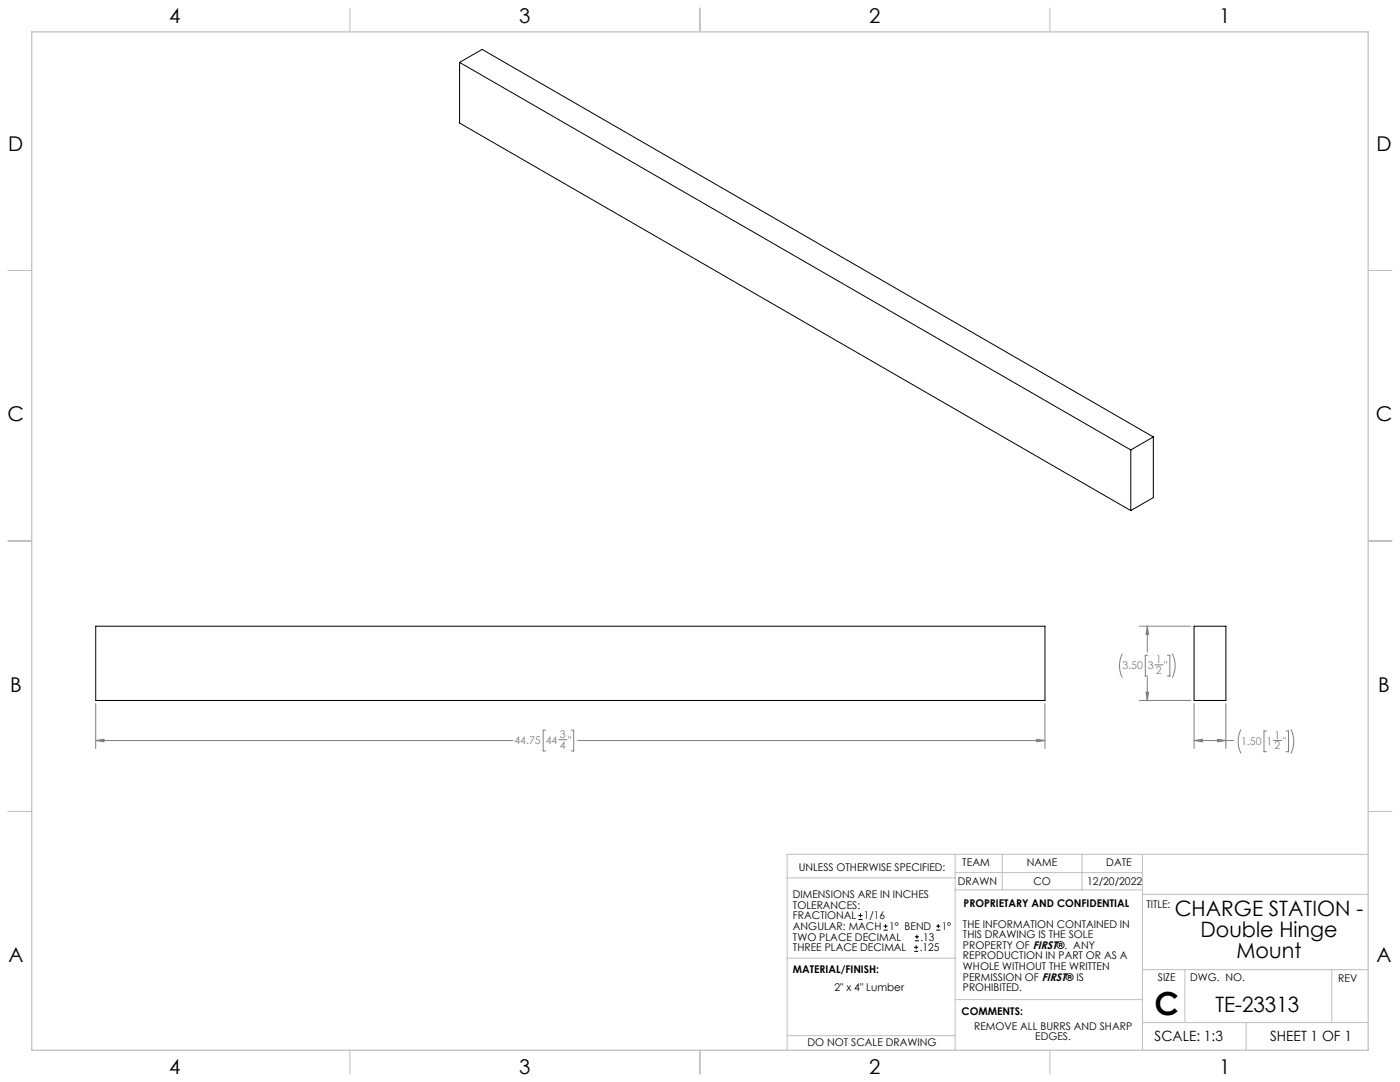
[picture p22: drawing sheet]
<svg xmlns="http://www.w3.org/2000/svg" width="559mm" height="432mm" viewBox="0 0 559 432" stroke-linecap="round" stroke-linejoin="round" font-family="sans-serif">
<defs><g id="words">
<text font-size="12.7" x="460.9" y="405.2">C</text>
<g font-size="8.5">
<text x="468.9" y="365.4">CHARGE STATION -</text>
<text x="479.1" y="373.9">Double Hinge</text>
<text x="493.5" y="382.3">Mount</text>
<text x="485.1" y="404">TE-23313</text>
</g>
<g font-size="8.1">
<text x="67.6" y="9.3">4</text>
<text x="207.3" y="9.3">3</text>
<text x="347" y="9.3">2</text>
<text x="486.7" y="9.3">1</text>
<text x="3.3" y="60.1">D</text>
<text x="549.4" y="60.1">D</text>
<text x="3" y="168">C</text>
<text x="549.1" y="168">C</text>
<text x="4" y="276">B</text>
<text x="550.1" y="276">B</text>
<text x="3.3" y="383.9">A</text>
<text x="549.4" y="383.9">A</text>
<text x="67.6" y="428.4">4</text>
<text x="207.3" y="428.4">3</text>
<text x="347" y="428.4">2</text>
<text x="486.7" y="428.4">1</text>
</g>
<g font-size="5.6">
<text x="460.9" y="415.2">SCALE: 1:3</text>
<text x="507" y="415.2">SHEET 1 OF 1</text>
</g>
<g font-size="4.2" fill="#808080">
<text x="448" y="267">3.50</text>
<text x="458.1" y="267">3</text>
<text x="461.4" y="264.7">1</text>
<text x="461.4" y="268.9">2</text>
<text x="464.7" y="267">&quot;</text>
<text x="205.3" y="296.9">44.75</text>
<text x="217.8" y="296.9">44</text>
<text x="223.4" y="294.6">3</text>
<text x="223.4" y="298.8">4</text>
<text x="226.7" y="296.9">&quot;</text>
<text x="495.3" y="297.2">1.50</text>
<text x="505.5" y="297.2">1</text>
<text x="508.8" y="294.9">1</text>
<text x="508.8" y="299.1">2</text>
<text x="512" y="297.2">&quot;</text>
</g>
<g font-size="4.2">
<text x="318.8" y="347.7">UNLESS OTHERWISE SPECIFIED:</text>
<text x="384.1" y="345.5">TEAM</text>
<text x="409.9" y="345.7">NAME</text>
<text x="441.6" y="345.7">DATE</text>
<text x="382.3" y="353.3">DRAWN</text>
<text x="412.5" y="353.3">CO</text>
<text x="433.9" y="353.3">12/20/2022</text>
<text x="316.5" y="358.5">DIMENSIONS ARE IN INCHES</text>
<text x="316.5" y="362.7">TOLERANCES:</text>
<text x="384.6" y="361.9">PROPRIETARY AND CONFIDENTIAL</text>
<text x="457.6" y="362.3">TITLE:</text>
<text x="316.5" y="371.2">ANGULAR: MACH</text>
<text x="316.5" y="366.9">FRACTIONAL</text>
<text x="344.8" y="366.9">1/16</text>
<text x="354.9" y="371.2">1° BEND</text>
<text x="375.9" y="371.2">1°</text>
<text x="384.4" y="370.2">THE INFORMATION CONTAINED IN</text>
<text x="316.5" y="375.4">TWO PLACE DECIMAL</text>
<text x="367.4" y="375.4">.13</text>
<text x="384.4" y="374.4">THIS DRAWING IS THE SOLE</text>
<text x="316.5" y="379.6">THREE PLACE DECIMAL</text>
<text x="367.1" y="379.6">.125</text>
<text x="384.4" y="378.6">PROPERTY OF FIRST®. ANY</text>
<text x="384.4" y="382.9">REPRODUCTION IN PART OR AS A</text>
<text x="316.5" y="388.4">MATERIAL/FINISH:</text>
<text x="384.4" y="387.1">WHOLE WITHOUT THE WRITTEN</text>
<text x="333.1" y="395.6">2&quot; x 4&quot; Lumber</text>
<text x="384.4" y="391.3">PERMISSION OF FIRST® IS</text>
<text x="384.4" y="395.6">PROHIBITED.</text>
<text x="462.2" y="391.3">SIZE</text>
<text x="475.1" y="391.3">DWG. NO.</text>
<text x="534.1" y="391.8">REV</text>
<text x="383.8" y="405.1">COMMENTS:</text>
<text x="388.8" y="410.9">REMOVE ALL BURRS AND SHARP</text>
<text x="322.3" y="417.6">DO NOT SCALE DRAWING</text>
<text x="413.2" y="415.2">EDGES.</text>
</g>
</g></defs>
<g fill="none" stroke="#c0c0c0" stroke-width=".4">
<path d="M139.7 3.2v9.5M279.4 3.2v9.5M419.1 3.2v9.5M3.1 107.9h9.6M546.1 107.9h9.5M3.1 215.9h9.6M546.1 215.9h9.5M3.1 323.8h9.6M546.1 323.8h9.5M314.2 350.3h67M381.2 340.9v78.2M381.2 355.1h74.8"/>
<path d="M381.2 348.2h74.8M400 340.9v14.2M431.9 340.9v14.2M456 340.9v78.2M456 356.9h90.1M546.1 340.9h-231.9v78.2M314.2 382.4h67.2M381.2 398.9h74.8M456 387h90.1M472.9 387v21.1M531.6 387v21.1M139.7 419.1v9.6"/>
<path d="M279.4 419.1v9.6M314.2 413.3h67M419.1 419.1v9.6M456 408.1h90.1M497.4 408.1v11"/>
</g>
<path d="M12.7 12.7h533.4v406.4h-533.4z" fill="none" stroke="#c0c0c0" stroke-width=".5"/>
<path d="M183.4 24.9l9-5.2 267.9 154.7M183.4 24.9l267.9 154.7M183.4 24.9v24.2l267.9 154.7M451.3 179.6v24.2M460.3 174.4l-9 5.2M460.3 174.4v24.2l-9 5.2M38.2 249.9h378.9v29.6h-378.9zM476.6 249.9h12.7v29.6h-12.7z" fill="none" stroke="#000" stroke-width=".4"/>
<g fill="none" stroke="#808080" stroke-width=".4">
<path d="M454.8 249.9h20.5M457.9 249.9v10.3M457.9 249.9l.5 3.3h-1zM448 260.8a10.7 10.7 0 0 0 0 9.6M454.8 279.5h20.5M457.4 276.2h1l-.5 3.3zM457.9 270.4v9.1M458.1 261.5h-1v8.3h1M460.9 265.3h3.3M466 261.5h.9v8.3h-.9M467.9 260.8a10.7 10.7 0 0 1 0 9.6M38.2 280.8v17.9"/>
<path d="M38.2 295.5h166.5M38.2 295.5l3.3-.5v1.1zM217.8 291.4h-1v8.3h1M223 295.2h3.2M228 291.4h1v8.3h-1M230.6 295.5h186.5M413.8 295l3.3 .5-3.3 .6zM417.1 280.8v17.9M476.6 295.5h15.7M476.6 280.8v17.9M476.6 295.5l3.3-.5v1.1zM486 295l3.3 .5-3.3 .6z"/>
<path d="M489.3 280.8v17.9M495.3 291.1a10.7 10.7 0 0 0 0 9.6M505.5 291.7h-1v8.3h1M508.3 295.5h3.3M513.3 291.7h1v8.3h-1M515.3 291.1a10.7 10.7 0 0 1 0 9.6"/>
</g>
<path d="M413.8 295l3.3 .5-3.3 .6zM38.2 295.5l3.3-.5v1.1zM476.6 295.5l3.3-.5v1.1zM486 295l3.3 .5-3.3 .6zM457.9 249.9l.5 3.3h-1zM457.4 276.2h1l-.5 3.3z" fill="#808080"/>
<g fill="none" stroke="#000" stroke-width=".4">
<path d="M342.6 367h1.6M342.6 365.4h1.6M343.4 364.6v1.5M352.7 371.2h1.6M352.7 369.6h1.6M353.5 368.8v1.6M364.9 379.7h1.6M364.9 378.1h1.6M365.2 375.4h1.6M365.2 373.8h1.6M365.7 377.3v1.5M366 373v1.6"/>
<path d="M373.7 371.2h1.6M373.7 369.6h1.6M374.5 368.8v1.6"/>
</g>
<use href="#words"/>
</svg>
